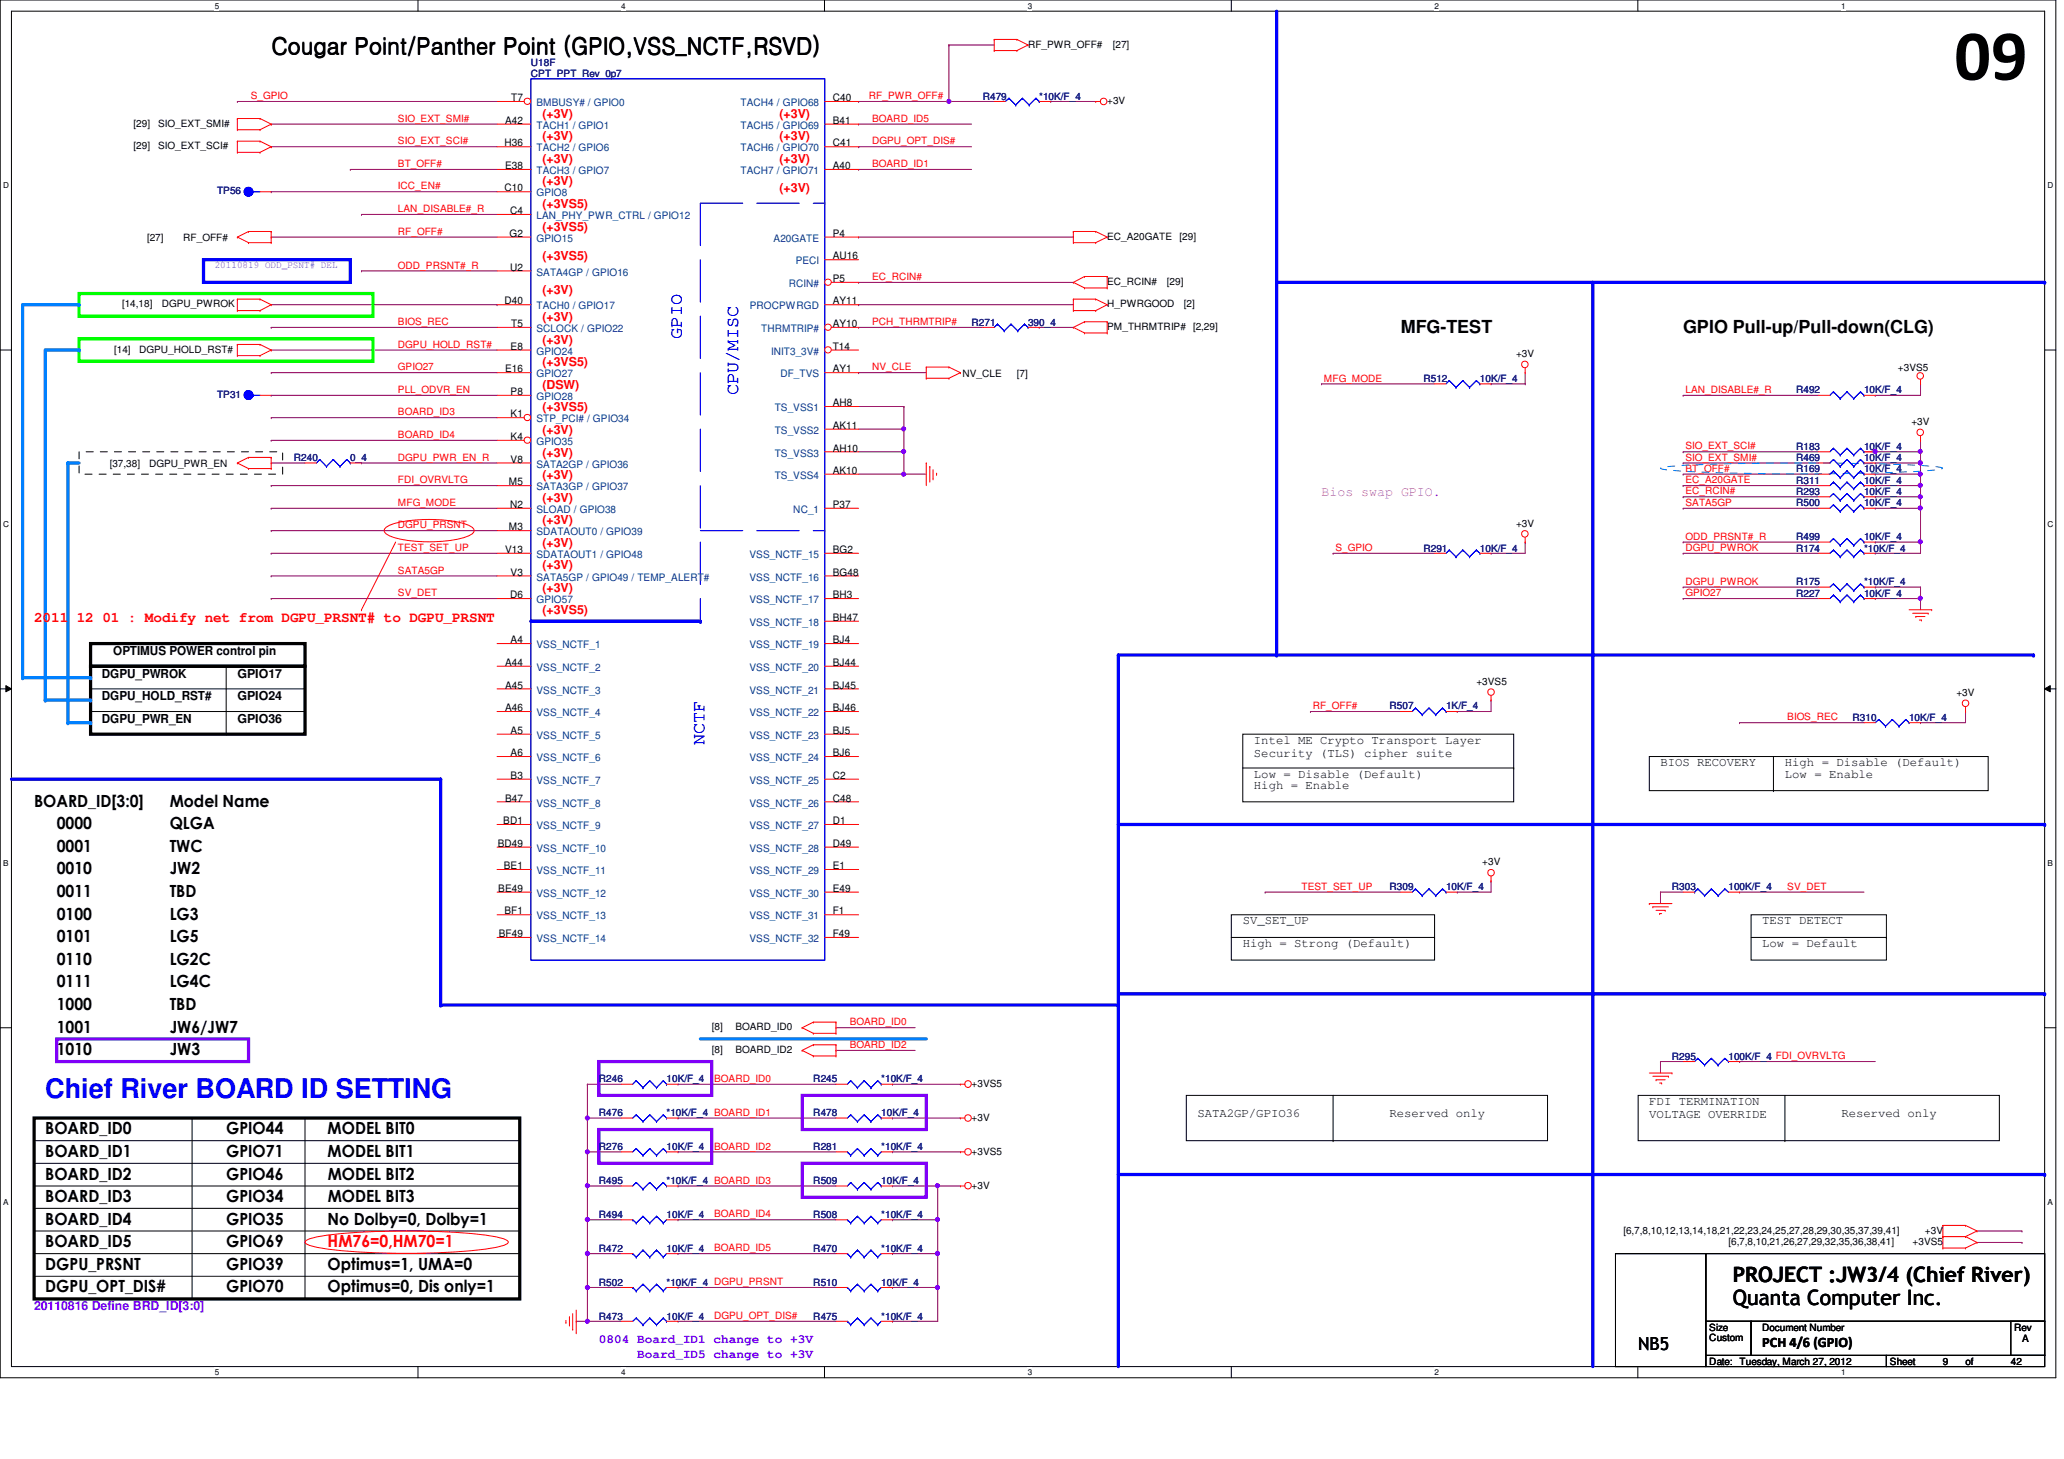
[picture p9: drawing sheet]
<svg xmlns="http://www.w3.org/2000/svg" width="297mm" height="210mm" viewBox="0 0 297 210" stroke-linecap="round" stroke-linejoin="round" font-family="sans-serif">
<defs><g id="words">
<text font-size="10.4" x="281.3" y="11.5">09</text>
<text font-size="3.9" fill="#00f" x="6.5" y="158.1">Chief River BOARD ID SETTING</text>
<text font-size="3.4" x="39.1" y="7.8">Cougar Point/Panther Point (GPIO,VSS_NCTF,RSVD)</text>
<g font-size="3">
<text x="249.4" y="184.6">PROJECT :JW3/4 (Chief River)</text>
<text x="249.4" y="187.8">Quanta Computer Inc.</text>
</g>
<g font-size="2.6">
<text x="201.6" y="47.9">MFG-TEST</text>
<text x="242.2" y="47.9">GPIO Pull-up/Pull-down(CLG)</text>
<text x="235.8" y="194.3">NB5</text>
</g>
<g font-size="2.6" fill="#00f">
<text x="98.1" y="48.8" transform="rotate(-90 98.1 48.8)">GPIO</text>
<text x="106.3" y="56.9" transform="rotate(-90 106.3 56.9)">CPU/MISC</text>
<text x="101.4" y="107.3" transform="rotate(-90 101.4 107.3)">NCTF</text>
</g>
<g font-size="2.4">
<text x="4.9" y="116.1">BOARD_ID[3:0]</text>
<text x="8.2" y="119.3">0000</text>
<text x="24.4" y="116.1">Model Name</text>
<text x="24.4" y="119.3">QLGA</text>
<text x="8.2" y="122.6">0001</text>
<text x="8.2" y="125.9">0010</text>
<text x="24.4" y="122.6">TWC</text>
<text x="24.4" y="125.9">JW2</text>
<text x="8.2" y="129.1">0011</text>
<text x="24.4" y="129.1">TBD</text>
<text x="8.2" y="132.4">0100</text>
<text x="8.2" y="135.6">0101</text>
<text x="24.4" y="135.6">LG5</text>
<text x="24.4" y="132.4">LG3</text>
<text x="8.2" y="138.9">0110</text>
<text x="8.2" y="142.1">0111</text>
<text x="24.4" y="142.1">LG4C</text>
<text x="24.4" y="138.9">LG2C</text>
<text x="8.2" y="148.6">1001</text>
<text x="8.2" y="145.4">1000</text>
<text x="24.4" y="148.6">JW6/JW7</text>
<text x="24.4" y="145.4">TBD</text>
<text x="8.2" y="151.8">1010</text>
<text x="24.4" y="151.8">JW3</text>
<text x="6.5" y="166.5">BOARD_ID1</text>
<text x="6.5" y="163.2">BOARD_ID0</text>
<text x="32.6" y="166.5">GPIO71</text>
<text x="32.6" y="163.2">GPIO44</text>
<text x="47.2" y="166.5">MODEL BIT1</text>
<text x="47.2" y="163.2">MODEL BIT0</text>
<text x="6.5" y="169.8">BOARD_ID2</text>
<text x="6.5" y="173">BOARD_ID3</text>
<text x="32.6" y="173">GPIO34</text>
<text x="32.6" y="169.8">GPIO46</text>
<text x="47.2" y="173">MODEL BIT3</text>
<text x="47.2" y="169.8">MODEL BIT2</text>
<text x="6.5" y="176.2">BOARD_ID4</text>
<text x="6.5" y="179.5">BOARD_ID5</text>
<text x="32.6" y="179.5">GPIO69</text>
<text x="32.6" y="176.2">GPIO35</text>
<text x="47.2" y="176.2">No Dolby=0, Dolby=1</text>
<text x="6.5" y="182.8">DGPU_PRSNT</text>
<text x="32.6" y="182.8">GPIO39</text>
<text x="47.2" y="182.8">Optimus=1, UMA=0</text>
<text x="6.5" y="186">DGPU_OPT_DIS#</text>
<text x="32.6" y="186">GPIO70</text>
<text x="47.2" y="186">Optimus=0, Dis only=1</text>
</g>
<text font-size="2.4" fill="#f00" x="47.2" y="179.5">HM76=0,HM70=1</text>
<text font-size="2.1" fill="#f00" x="4.9" y="89.5">2011 12 01 : Modify net from DGPU_PRSNT# to DGPU_PRSNT</text>
<text font-size="2.1" x="253.6" y="193.8">PCH 4/6 (GPIO)</text>
<text font-size="1.9" fill="#f0f" x="190.2" y="71.4">Bios swap GPIO.</text>
<g font-size="1.8" fill="#f00">
<text x="78.1" y="16.9">(+3V)</text>
<text x="112.2" y="16.9">(+3V)</text>
<text x="78.1" y="20.2">(+3V)</text>
<text x="78.1" y="23.4">(+3V)</text>
<text x="112.2" y="20.2">(+3V)</text>
<text x="112.2" y="23.4">(+3V)</text>
<text x="78.1" y="26.7">(+3V)</text>
<text x="78.1" y="29.9">(+3VS5)</text>
<text x="112.2" y="27.6">(+3V)</text>
<text x="78.1" y="33.2">(+3VS5)</text>
<text x="78.1" y="37.4">(+3VS5)</text>
<text x="78.1" y="42.3">(+3V)</text>
<text x="78.1" y="46.2">(+3V)</text>
<text x="78.1" y="49.4">(+3V)</text>
<text x="78.1" y="52.7">(+3VS5)</text>
<text x="78.1" y="59.2">(+3VS5)</text>
<text x="78.1" y="55.9">(DSW)</text>
<text x="78.1" y="62.4">(+3V)</text>
<text x="78.1" y="65.7">(+3V)</text>
<text x="78.1" y="68.9">(+3V)</text>
<text x="78.1" y="72.2">(+3V)</text>
<text x="78.1" y="75.4">(+3V)</text>
<text x="78.1" y="78.7">(+3V)</text>
<text x="78.1" y="82">(+3V)</text>
<text x="78.1" y="85.2">(+3V)</text>
<text x="78.1" y="88.4">(+3VS5)</text>
</g>
<g font-size="1.8">
<text x="16.3" y="94.3">OPTIMUS POWER control pin</text>
<text x="14.6" y="97.5">DGPU_PWROK</text>
<text x="14.6" y="100.8">DGPU_HOLD_RST#</text>
<text x="34.2" y="97.5">GPIO17</text>
<text x="34.2" y="100.8">GPIO24</text>
<text x="14.6" y="104.1">DGPU_PWR_EN</text>
<text x="34.2" y="104.1">GPIO36</text>
<text x="180.5" y="107.1">Intel ME Crypto Transport Layer</text>
<text x="180.5" y="111.9">Low = Disable (Default)</text>
<text x="180.5" y="113.5">High = Enable</text>
<text x="180.5" y="109">Security (TLS) cipher suite</text>
<text x="239" y="110.3">BIOS RECOVERY</text>
<text x="256.9" y="110.3">High = Disable (Default)</text>
<text x="256.9" y="111.9">Low = Enable</text>
<text x="178.9" y="133.1">SV_SET_UP</text>
<text x="178.9" y="136.3">High = Strong (Default)</text>
<text x="253.6" y="133.1">TEST DETECT</text>
<text x="253.6" y="136.3">Low = Default</text>
<text x="172.3" y="160.7">SATA2GP/GPIO36</text>
<text x="200" y="160.7">Reserved only</text>
<text x="237.4" y="159">FDI TERMINATION</text>
<text x="237.4" y="161">VOLTAGE OVERRIDE</text>
<text x="265" y="160.7">Reserved only</text>
</g>
<g font-size="1.8" fill="#8000ff">
<text x="4.9" y="188.6">20110816 Define BRD_ID[3:0]</text>
<text x="86.2" y="193.3">0804 Board_ID1 change to +3V</text>
<text x="91.7" y="195.4">Board_ID5 change to +3V</text>
</g>
<g font-size="1.5">
<text x="72.7" y="17.8">A42</text>
<text x="73.6" y="14.6">T7</text>
<text x="119.8" y="14.6">C40</text>
<text x="119.8" y="17.8">B41</text>
<text x="72.6" y="21.1">H36</text>
<text x="119.8" y="21.1">C41</text>
<text x="72.6" y="27.6">C10</text>
<text x="72.7" y="24.3">E38</text>
<text x="119.8" y="24.3">A40</text>
<text x="73.3" y="34.1">G2</text>
<text x="73.4" y="30.8">C4</text>
<text x="119.8" y="34.1">P4</text>
<text x="73.4" y="38.9">U2</text>
<text x="119.8" y="40.6">P5</text>
<text x="119.8" y="37.3">AU16</text>
<text x="72.6" y="43.8">D40</text>
<text x="73.6" y="47.1">T5</text>
<text x="119.8" y="43.8">AY11</text>
<text x="119.8" y="47.1">AY10</text>
<text x="72.7" y="53.6">E16</text>
<text x="73.5" y="50.3">E8</text>
<text x="119.8" y="50.3">T14</text>
<text x="119.8" y="53.6">AY1</text>
<text x="73.5" y="56.9">P8</text>
<text x="119.8" y="58.5">AH8</text>
<text x="73.5" y="60.1">K1</text>
<text x="73.5" y="63.3">K4</text>
<text x="119.8" y="65">AH10</text>
<text x="119.8" y="61.7">AK11</text>
<text x="73.2" y="69.8">M5</text>
<text x="73.5" y="66.6">V8</text>
<text x="119.8" y="68.2">AK10</text>
<text x="73.2" y="76.3">M3</text>
<text x="73.4" y="73.1">N2</text>
<text x="119.8" y="73.1">P37</text>
<text x="72.7" y="79.6">V13</text>
<text x="73.5" y="82.8">V3</text>
<text x="119.8" y="79.6">BG2</text>
<text x="119.8" y="82.8">BG48</text>
<text x="73.4" y="86.1">D6</text>
<text x="119.8" y="86.1">BH3</text>
<text x="119.8" y="89.4">BH47</text>
<text x="72.7" y="95.8">A44</text>
<text x="73.5" y="92.6">A4</text>
<text x="119.8" y="92.6">BJ4</text>
<text x="119.8" y="95.8">BJ44</text>
<text x="72.7" y="99.1">A45</text>
<text x="119.8" y="99.1">BJ45</text>
<text x="72.7" y="102.4">A46</text>
<text x="73.5" y="105.6">A5</text>
<text x="119.8" y="102.4">BJ46</text>
<text x="119.8" y="105.6">BJ5</text>
<text x="73.5" y="108.8">A6</text>
<text x="73.5" y="112.1">B3</text>
<text x="119.8" y="108.8">BJ6</text>
<text x="119.8" y="112.1">C2</text>
<text x="72.4" y="118.6">BD1</text>
<text x="72.7" y="115.4">B47</text>
<text x="119.8" y="115.4">C48</text>
<text x="119.8" y="118.6">D1</text>
<text x="71.6" y="121.9">BD49</text>
<text x="72.5" y="125.1">BE1</text>
<text x="119.8" y="121.9">D49</text>
<text x="119.8" y="125.1">E1</text>
<text x="71.7" y="128.4">BE49</text>
<text x="72.6" y="131.6">BF1</text>
<text x="119.8" y="128.4">E49</text>
<text x="119.8" y="131.6">F1</text>
<text x="71.8" y="134.9">BF49</text>
<text x="119.8" y="134.9">F49</text>
</g>
<g font-size="1.5" fill="#004080">
<text x="77.2" y="15.3">BMBUSY# / GPIO0</text>
<text x="106.6" y="15.3">TACH4 / GPIO68</text>
<text x="77.2" y="21.8">TACH2 / GPIO6</text>
<text x="77.2" y="18.5">TACH1 / GPIO1</text>
<text x="106.6" y="21.8">TACH6 / GPIO70</text>
<text x="106.6" y="18.5">TACH5 / GPIO69</text>
<text x="77.2" y="25.1">TACH3 / GPIO7</text>
<text x="77.2" y="28.3">GPIO8</text>
<text x="106.6" y="25.1">TACH7 / GPIO71</text>
<text x="77.2" y="31.5">LAN_PHY_PWR_CTRL / GPIO12</text>
<text x="77.2" y="34.8">GPIO15</text>
<text x="111.3" y="34.8">A20GATE</text>
<text x="77.2" y="39.7">SATA4GP / GPIO16</text>
<text x="113.5" y="41.3">RCIN#</text>
<text x="114.5" y="38.1">PECI</text>
<text x="77.2" y="44.5">TACH0 / GPIO17</text>
<text x="77.2" y="47.8">SCLOCK / GPIO22</text>
<text x="107.9" y="44.5">PROCPWRGD</text>
<text x="109.6" y="47.8">THRMTRIP#</text>
<text x="77.2" y="51.1">GPIO24</text>
<text x="111" y="51.1">INIT3_3V#</text>
<text x="77.2" y="54.3">GPIO27</text>
<text x="77.2" y="57.6">GPIO28</text>
<text x="111.5" y="59.2">TS_VSS1</text>
<text x="112.3" y="54.3">DF_TVS</text>
<text x="77.2" y="60.8">STP_PCI# / GPIO34</text>
<text x="77.2" y="64.1">GPIO35</text>
<text x="111.5" y="65.7">TS_VSS3</text>
<text x="111.5" y="62.4">TS_VSS2</text>
<text x="77.2" y="70.6">SATA3GP / GPIO37</text>
<text x="77.2" y="67.3">SATA2GP / GPIO36</text>
<text x="111.5" y="68.9">TS_VSS4</text>
<text x="77.2" y="73.8">SLOAD / GPIO38</text>
<text x="77.2" y="77">SDATAOUT0 / GPIO39</text>
<text x="114.2" y="73.8">NC_1</text>
<text x="77.2" y="83.6">SATA5GP / GPIO49 / TEMP_ALERT#</text>
<text x="77.2" y="80.3">SDATAOUT1 / GPIO48</text>
<text x="107.9" y="80.3">VSS_NCTF_15</text>
<text x="107.9" y="83.6">VSS_NCTF_16</text>
<text x="77.2" y="86.8">GPIO57</text>
<text x="107.9" y="86.8">VSS_NCTF_17</text>
<text x="77.2" y="93.3">VSS_NCTF_1</text>
<text x="107.9" y="90.1">VSS_NCTF_18</text>
<text x="107.9" y="93.3">VSS_NCTF_19</text>
<text x="77.2" y="96.6">VSS_NCTF_2</text>
<text x="77.2" y="99.8">VSS_NCTF_3</text>
<text x="107.9" y="96.6">VSS_NCTF_20</text>
<text x="107.9" y="99.8">VSS_NCTF_21</text>
<text x="77.2" y="103.1">VSS_NCTF_4</text>
<text x="77.2" y="106.3">VSS_NCTF_5</text>
<text x="107.9" y="103.1">VSS_NCTF_22</text>
<text x="107.9" y="106.3">VSS_NCTF_23</text>
<text x="77.2" y="109.6">VSS_NCTF_6</text>
<text x="77.2" y="112.8">VSS_NCTF_7</text>
<text x="107.9" y="109.6">VSS_NCTF_24</text>
<text x="107.9" y="112.8">VSS_NCTF_25</text>
<text x="77.2" y="116.1">VSS_NCTF_8</text>
<text x="77.2" y="119.3">VSS_NCTF_9</text>
<text x="107.9" y="116.1">VSS_NCTF_26</text>
<text x="107.9" y="119.3">VSS_NCTF_27</text>
<text x="77.2" y="122.6">VSS_NCTF_10</text>
<text x="77.2" y="125.8">VSS_NCTF_11</text>
<text x="107.9" y="122.6">VSS_NCTF_28</text>
<text x="107.9" y="125.8">VSS_NCTF_29</text>
<text x="77.2" y="129.1">VSS_NCTF_12</text>
<text x="107.9" y="129.1">VSS_NCTF_30</text>
<text x="77.2" y="132.3">VSS_NCTF_13</text>
<text x="77.2" y="135.6">VSS_NCTF_14</text>
<text x="107.9" y="135.6">VSS_NCTF_32</text>
<text x="107.9" y="132.3">VSS_NCTF_31</text>
</g>
<g font-size="1.4" fill="#000080">
<text x="76.4" y="9.5">U18F</text>
<text x="76.4" y="11.1">CPT_PPT_Rev_0p7</text>
<text x="141.4" y="14.4">R479</text>
<text x="149.6" y="14.4">*10K/F_4</text>
<text x="31.2" y="28">TP56</text>
<text x="139.8" y="46.9">R271</text>
<text x="148" y="46.9">390_4</text>
<text x="31.2" y="57.3">TP31</text>
<text x="204.8" y="55">R512</text>
<text x="213" y="55">10K/F_4</text>
<text x="258.5" y="56.6">R492</text>
<text x="268.3" y="56.6">10K/F_4</text>
<text x="258.5" y="64.7">R183</text>
<text x="268.3" y="64.7">10K/F_4</text>
<text x="42.3" y="66.4">R240</text>
<text x="50.4" y="66.4">0_4</text>
<text x="258.5" y="68">R169</text>
<text x="258.5" y="66.4">R469</text>
<text x="258.5" y="69.6">R311</text>
<text x="258.5" y="71.2">R293</text>
<text x="268.3" y="68">10K/F_4</text>
<text x="268.3" y="66.4">10K/F_4</text>
<text x="268.3" y="69.6">10K/F_4</text>
<text x="268.3" y="71.2">10K/F_4</text>
<text x="258.5" y="77.7">R499</text>
<text x="258.5" y="72.9">R500</text>
<text x="268.3" y="77.7">10K/F_4</text>
<text x="268.3" y="72.9">10K/F_4</text>
<text x="204.8" y="79.4">R291</text>
<text x="213" y="79.4">10K/F_4</text>
<text x="258.5" y="79.4">R174</text>
<text x="268.3" y="79.4">*10K/F_4</text>
<text x="258.5" y="85.9">R227</text>
<text x="258.5" y="84.2">R175</text>
<text x="268.3" y="85.9">10K/F_4</text>
<text x="268.3" y="84.2">*10K/F_4</text>
<text x="200" y="102.1">R507</text>
<text x="208.1" y="102.1">1K/F_4</text>
<text x="266.6" y="103.8">R310</text>
<text x="274.7" y="103.8">10K/F_4</text>
<text x="200" y="128.1">R309</text>
<text x="208.1" y="128.1">10K/F_4</text>
<text x="240.6" y="128.1">R303</text>
<text x="248.7" y="128.1">100K/F_4</text>
<text x="86.2" y="155.8">R246</text>
<text x="95.9" y="155.8">10K/F_4</text>
<text x="117" y="155.8">R245</text>
<text x="126.8" y="155.8">*10K/F_4</text>
<text x="240.6" y="152.5">R295</text>
<text x="248.7" y="152.5">100K/F_4 FDI_OVRVLTG</text>
<text x="86.2" y="160.7">R476</text>
<text x="95.9" y="160.7">*10K/F_4 BOARD_ID1</text>
<text x="117" y="160.7">R478</text>
<text x="126.8" y="160.7">10K/F_4</text>
<text x="86.2" y="165.5">R276</text>
<text x="95.9" y="165.5">10K/F_4</text>
<text x="117" y="165.5">R281</text>
<text x="126.8" y="165.5">*10K/F_4</text>
<text x="86.2" y="170.4">R495</text>
<text x="95.9" y="170.4">*10K/F_4 BOARD_ID3</text>
<text x="117" y="170.4">R509</text>
<text x="126.8" y="170.4">10K/F_4</text>
<text x="86.2" y="175.3">R494</text>
<text x="95.9" y="175.3">10K/F_4</text>
<text x="117" y="175.3">R508</text>
<text x="126.8" y="175.3">*10K/F_4</text>
<text x="86.2" y="180.2">R472</text>
<text x="86.2" y="185">R502</text>
<text x="95.9" y="180.2">10K/F_4</text>
<text x="95.9" y="185">*10K/F_4 DGPU_PRSNT</text>
<text x="117" y="185">R510</text>
<text x="117" y="180.2">R470</text>
<text x="126.8" y="185">10K/F_4</text>
<text x="126.8" y="180.2">*10K/F_4</text>
<text x="86.2" y="189.9">R473</text>
<text x="95.9" y="189.9">10K/F_4</text>
<text x="117" y="189.9">R475</text>
<text x="126.8" y="189.9">*10K/F_4</text>
</g>
<g font-size="1.4">
<text x="148" y="6.9">RF_PWR_OFF#</text>
<text x="160.1" y="6.9">[27]</text>
<text x="159.3" y="15">+3V</text>
<text x="19.2" y="18.2">[29]</text>
<text x="19.2" y="21.5">[29]</text>
<text x="22.8" y="18.2">SIO_EXT_SMI#</text>
<text x="22.8" y="21.5">SIO_EXT_SCI#</text>
<text x="21.2" y="34.7">[27]</text>
<text x="26.4" y="34.7">RF_OFF#</text>
<text x="159.3" y="34.5">EC_A20GATE</text>
<text x="169.8" y="34.5">[29]</text>
<text x="159.3" y="41">EC_RCIN#</text>
<text x="167.9" y="41">[29]</text>
<text x="17.6" y="44.2">[14,18]</text>
<text x="23.3" y="44.2">DGPU_PWROK</text>
<text x="159.3" y="44.2">H_PWRGOOD</text>
<text x="159.3" y="47.5">PM_THRMTRIP#</text>
<text x="170.4" y="44.2">[2]</text>
<text x="171.7" y="47.5">[2,29]</text>
<text x="16.4" y="50.8">[14]</text>
<text x="20" y="50.8">DGPU_HOLD_RST#</text>
<text x="218.2" y="51.4">+3V</text>
<text x="273.1" y="53.3">+3VS5</text>
<text x="138.5" y="54.2">NV_CLE</text>
<text x="146.3" y="54.2">[7]</text>
<text x="275.1" y="61.2">+3V</text>
<text x="15.8" y="67.2">[37,38]</text>
<text x="21.5" y="67.2">DGPU_PWR_EN</text>
<text x="218.2" y="75.8">+3V</text>
<text x="212.5" y="98.6">+3VS5</text>
<text x="281.6" y="100.2">+3V</text>
<text x="213.3" y="124.5">+3V</text>
<text x="102.4" y="148.3">[8]</text>
<text x="105.8" y="148.3">BOARD_ID0</text>
<text x="102.4" y="151.6">[8]</text>
<text x="105.8" y="151.6">BOARD_ID2</text>
<text x="139.8" y="156.4">+3VS5</text>
<text x="139.8" y="161.3">+3V</text>
<text x="139.8" y="166.2">+3VS5</text>
<text x="139.8" y="171.1">+3V</text>
<text x="233.6" y="177.5">[6,7,8,10,12,13,14,18,21,22,23,24,25,27,28,29,30,35,37,39,41]</text>
<text x="248.7" y="179.2">[6,7,8,10,21,26,27,29,32,35,36,38,41]</text>
<text x="275.2" y="179.2">+3VS5</text>
<text x="277" y="177.5">+3V</text>
<text x="246" y="191.5">Size</text>
<text x="253.6" y="191.5">Document Number</text>
<text x="289.9" y="191.5">Rev</text>
<text x="246" y="196.4">Date: Tuesday, March 27, 2012</text>
<text x="246" y="193">Custom</text>
<text x="272" y="196.4">Sheet</text>
<text x="279.6" y="196.4">9</text>
<text x="282.9" y="196.4">of</text>
<text x="289.4" y="196.4">42</text>
<text x="291" y="193.2">A</text>
</g>
<g font-size="1.4" fill="#f00">
<text x="36.1" y="14.3">S_GPIO</text>
<text x="57.3" y="17.5">SIO_EXT_SMI#</text>
<text x="125" y="14.3">RF_PWR_OFF#</text>
<text x="125.5" y="17.5">BOARD_ID5</text>
<text x="57.3" y="20.8">SIO_EXT_SCI#</text>
<text x="125.5" y="20.8">DGPU_OPT_DIS#</text>
<text x="57.3" y="24">BT_OFF#</text>
<text x="57.3" y="27.3">ICC_EN#</text>
<text x="125.5" y="24">BOARD_ID1</text>
<text x="57.3" y="30.5">LAN_DISABLE#_R</text>
<text x="57.3" y="33.8">RF_OFF#</text>
<text x="57.3" y="38.7">ODD_PRSNT#_R</text>
<text x="125.5" y="40.3">EC_RCIN#</text>
<text x="57.3" y="46.8">BIOS_REC</text>
<text x="125.5" y="46.8">PCH_THRMTRIP#</text>
<text x="57.3" y="53.3">GPIO27</text>
<text x="57.3" y="50">DGPU_HOLD_RST#</text>
<text x="125.5" y="53.3">NV_CLE</text>
<text x="57.3" y="56.6">PLL_ODVR_EN</text>
<text x="57.3" y="59.8">BOARD_ID3</text>
<text x="190.5" y="54.9">MFG_MODE</text>
<text x="242.6" y="56.6">LAN_DISABLE#_R</text>
<text x="57.3" y="63">BOARD_ID4</text>
<text x="242.6" y="64.7">SIO_EXT_SCI#</text>
<text x="57.3" y="69.6">FDI_OVRVLTG</text>
<text x="57.3" y="66.3">DGPU_PWR_EN_R</text>
<text x="242.6" y="71.2">EC_RCIN#</text>
<text x="242.6" y="66.3">SIO_EXT_SMI#</text>
<text x="242.6" y="67.9">BT_OFF#</text>
<text x="242.6" y="69.6">EC_A20GATE</text>
<text x="57.3" y="72.8">MFG_MODE</text>
<text x="57.3" y="76">DGPU_PRSNT</text>
<text x="242.6" y="72.8">SATA5GP</text>
<text x="242.6" y="77.7">ODD_PRSNT#_R</text>
<text x="57.3" y="79.3">TEST_SET_UP</text>
<text x="57.3" y="82.5">SATA5GP</text>
<text x="192.2" y="79.3">S_GPIO</text>
<text x="242.6" y="79.3">DGPU_PWROK</text>
<text x="57.3" y="85.8">SV_DET</text>
<text x="242.6" y="84.2">DGPU_PWROK</text>
<text x="242.6" y="85.8">GPIO27</text>
<text x="188.9" y="102.1">RF_OFF#</text>
<text x="257.2" y="103.7">BIOS_REC</text>
<text x="187.3" y="128.1">TEST_SET_UP</text>
<text x="257.2" y="128.1">SV_DET</text>
<text x="122.3" y="147.6">BOARD_ID0</text>
<text x="102.8" y="155.7">BOARD_ID0</text>
<text x="122.3" y="150.8">BOARD_ID2</text>
<text x="102.8" y="165.4">BOARD_ID2</text>
<text x="102.8" y="175.2">BOARD_ID4</text>
<text x="102.8" y="180.1">BOARD_ID5</text>
<text x="102.8" y="189.8">DGPU_OPT_DIS#</text>
</g>
<text font-size="1.4" fill="#8000ff" x="30.9" y="38.6">20110819 ODD_PSNT# DEL</text>
<g font-size="1.2">
<text x="30.9" y="1.2">5</text>
<text x="89.4" y="1.2">4</text>
<text x="147.9" y="1.2">3</text>
<text x="206.5" y="1.2">2</text>
<text x="265" y="1.2">1</text>
<text x=".5" y="27.1">D</text>
<text x="294.7" y="27.1">D</text>
<text x=".5" y="75.8">C</text>
<text x="294.7" y="75.8">C</text>
<text x=".5" y="124.6">B</text>
<text x="294.7" y="124.6">B</text>
<text x=".5" y="173.4">A</text>
<text x="294.7" y="173.4">A</text>
<text x="30.9" y="197.9">5</text>
<text x="89.4" y="197.9">4</text>
<text x="147.9" y="197.9">3</text>
<text x="206.5" y="197.9">2</text>
<text x="265" y="197.9">1</text>
</g>
</g></defs>
<path d="M0 0h295.9v198.3h-295.9zM1.6 1.6h292.7v195.1h-292.7z" fill="none" stroke="#000" stroke-width=".14"/>
<g fill="#fff">
<path d="M30.9 .2h.6v1.3h-.6z"/>
<path d="M30.9 196.8h.6v1.4h-.6z"/>
</g>
<path d="M60.2 0v1.6M60.2 196.7v1.6" fill="none" stroke="#000" stroke-width=".14"/>
<g fill="#fff">
<path d="M89.4 .2h.6v1.3h-.6z"/>
<path d="M89.4 196.8h.6v1.4h-.6z"/>
</g>
<path d="M118.7 0v1.6M118.7 196.7v1.6" fill="none" stroke="#000" stroke-width=".14"/>
<g fill="#fff">
<path d="M147.9 .2h.6v1.3h-.6z"/>
<path d="M147.9 196.8h.6v1.4h-.6z"/>
</g>
<path d="M177.2 0v1.6M177.2 196.7v1.6" fill="none" stroke="#000" stroke-width=".14"/>
<g fill="#fff">
<path d="M206.5 .2h.5v1.3h-.5z"/>
<path d="M206.5 196.8h.5v1.4h-.5z"/>
</g>
<path d="M235.7 0v1.6M235.7 196.7v1.6" fill="none" stroke="#000" stroke-width=".14"/>
<g fill="#fff">
<path d="M265 .2h.6v1.3h-.6z"/>
<path d="M265 196.8h.6v1.4h-.6z"/>
<path d="M.5 26h.8v1.3h-.8z"/>
<path d="M294.7 26h.8v1.3h-.8z"/>
<path d="M.5 74.8h.8v1.3h-.8z"/>
<path d="M294.7 74.8h.8v1.3h-.8z"/>
</g>
<path d="M0 50.4h1.6M294.3 50.4h1.6" fill="none" stroke="#000" stroke-width=".14"/>
<g fill="#fff">
<path d="M.5 123.5h.7v1.3h-.7z"/>
<path d="M294.7 123.5h.7v1.3h-.7z"/>
</g>
<path d="M0 99.1h1.6M.8 98.7l.8 .4-.8 .5zM294.3 99.1l.8-.4v.9zM294.3 99.1h1.6" fill="none" stroke="#000" stroke-width=".14"/>
<path d="M.8 98.7l.8 .4-.8 .5zM294.3 99.1l.8-.4v.9z" fill="#000"/>
<g fill="#fff">
<path d="M.5 172.3h.7v1.3h-.7z"/>
<path d="M294.7 172.3h.7v1.3h-.7z"/>
</g>
<path d="M0 147.9h1.6M294.3 147.9h1.6" fill="none" stroke="#000" stroke-width=".14"/>
<g fill="none" stroke="#800040" stroke-width=".14">
<path d="M39 17.9h.1M39 17.9h32.5M39 21.1h.1M39 34.1h.1M39 27.6h.1M39 21.1h32.5M39 34.1h32.5M39 27.6h32.5M50.4 24.4h.1M50.4 24.4h21.1M52 30.9h.1M52 30.9h19.5"/>
<path d="M123.6 34.1h.1M123.6 24.4h.1M123.6 24.4h16.2M123.6 34.1h30.9M39 47.1h.1M39 56.9h.1M39 53.6h.1M39 47.1h32.5M39 56.9h32.5M39 53.6h32.5M123.6 40.6h.1M123.6 43.9h.1"/>
<path d="M123.6 47.1h.1M123.6 47.1h17.8M123.6 40.6h30.9M123.6 43.9h30.9M149.6 47.1h.1M149.6 47.1h4.9M190.2 55.2h.1M190.2 55.2h16.3M214.6 55.2h.1M214.6 55.2h4.9M219.5 55.2h.1M219.5 53.6v1.6"/>
<path d="M39 60.1h.1M39 69.9h.1M39 73.2h.1M39 76.4h.1M39 79.6h.1M39 63.4h.1M39 66.6h.1M39 60.1h32.5M39 69.9h32.5M39 73.2h32.5M39 76.4h32.5M39 79.6h32.5"/>
<path d="M39 63.4h32.5M39 66.6h4.9M52 66.6h.1M52 66.6h19.5M191.9 79.6h.1M191.9 79.6h14.6M214.6 79.6h.1M219.5 78h.1M219.5 78v1.6h-4.9M276.4 71.5h.1M276.4 73.2h.1M276.4 71.5v6.5"/>
<path d="M39 82.9h.1M39 86.1h.1M39 82.9h32.5M39 86.1h32.5M188.6 102.4h.1M188.6 102.4h13M209.7 102.4h.1M214.6 100.8h.1M214.6 100.8v1.6h-4.9M250.4 104h.1M250.4 104h17.9M276.4 104h.1"/>
<path d="M282.9 102.4h.1M282.9 102.4v1.6h-6.5M182.1 128.4h.1M182.1 128.4h19.5M209.7 128.4h.1M214.6 126.8h.1M214.6 126.8v1.6h-4.9M239 128.4h.1M239 128.4v1.6M239 128.4h3.2M250.4 128.4h.1M250.4 128.4h17.9"/>
<path d="M239 152.8h.1M239 152.8h3.2M239 152.8v1.6M250.4 152.8h.1M250.4 152.8h19.5"/>
</g>
<circle cx="276.3" cy="78" r=".3" fill="#f0f"/>
<circle cx="276.3" cy="78" r=".3" fill="none" stroke="#f0f" stroke-width=".14"/>
<circle cx="276.3" cy="73.1" r=".3" fill="#f0f"/>
<circle cx="276.3" cy="73.1" r=".3" fill="none" stroke="#f0f" stroke-width=".14"/>
<g fill="none" stroke="#800040" stroke-width=".14">
<path d="M242.2 56.9h.1M242.2 56.9h19.5M269.9 56.9h.1M276.4 55.2h.1M276.4 55.2v1.7h-6.5M242.2 71.5h.1M242.2 71.5h19.5M269.9 79.6h.1M269.9 66.6h.1M276.4 78h.1M276.4 63.4h.1M276.4 65h.1"/>
<path d="M276.4 78v1.6h-6.5M276.4 63.4v3.2h-6.5M242.2 84.5h.1M242.2 84.5h19.5M269.9 86.1h.1M269.9 84.5h.1M269.9 86.1h6.5M269.9 84.5h6.5M276.4 86.1h.1M276.4 86.1v1.7"/>
</g>
<circle cx="276.3" cy="86.1" r=".3" fill="#f0f"/>
<circle cx="276.3" cy="86.1" r=".3" fill="none" stroke="#f0f" stroke-width=".14"/>
<path d="M269.9 73.2h.1M269.9 68.2h.1M269.9 73.2h6.5M269.9 68.2h6.5M276.4 69.9h.1M276.4 69.9v1.6" fill="none" stroke="#800040" stroke-width=".14"/>
<circle cx="276.3" cy="69.8" r=".3" fill="#f0f"/>
<circle cx="276.3" cy="69.8" r=".3" fill="none" stroke="#f0f" stroke-width=".14"/>
<path d="M269.9 71.5h.1M269.9 71.5h6.5" fill="none" stroke="#800040" stroke-width=".14"/>
<circle cx="276.3" cy="71.5" r=".3" fill="#f0f"/>
<circle cx="276.3" cy="71.5" r=".3" fill="none" stroke="#f0f" stroke-width=".14"/>
<g fill="none" stroke="#800040" stroke-width=".14">
<path d="M242.2 73.2h.1M242.2 66.6h.1M242.2 68.2h.1M242.2 69.9h.1M242.2 65h.1M242.2 79.6h.1M242.2 73.2h19.5M242.2 69.9h19.5M242.2 66.6h19.5M242.2 68.2h19.5M242.2 65h19.5M242.2 79.6h19.5"/>
<path d="M268.3 65h.1M268.3 65h8.1M269.9 69.9h.1M269.9 78h.1M269.9 65h.1M269.9 69.9h6.5M269.9 78h6.5M276.4 84.5h.1M276.4 84.5v1.6"/>
</g>
<circle cx="276.3" cy="65" r=".3" fill="#f0f"/>
<circle cx="276.3" cy="65" r=".3" fill="none" stroke="#f0f" stroke-width=".14"/>
<circle cx="269.9" cy="65" r=".31" fill="#f0f"/>
<circle cx="269.9" cy="65" r=".31" fill="none" stroke="#f0f" stroke-width=".14"/>
<path d="M242.2 78h.1M242.2 78h19.5M276.4 66.6h.1M276.4 66.6v1.6" fill="none" stroke="#800040" stroke-width=".14"/>
<circle cx="276.3" cy="66.6" r=".31" fill="#f0f"/>
<circle cx="276.3" cy="66.6" r=".31" fill="none" stroke="#f0f" stroke-width=".14"/>
<path d="M276.4 68.2h.1M276.4 68.2v1.7" fill="none" stroke="#800040" stroke-width=".14"/>
<circle cx="276.3" cy="68.2" r=".3" fill="#f0f"/>
<circle cx="276.3" cy="68.2" r=".3" fill="none" stroke="#f0f" stroke-width=".14"/>
<g fill="none" stroke="#800040" stroke-width=".14">
<path d="M34.2 14.6h.1M34.2 14.6h37.3M39 50.4h.1M39 50.4h32.5M123.6 58.5h6.5M130.1 58.5h.1M130.1 58.5v3.3M123.6 61.8h6.5M123.6 65h6.5M123.6 68.2h6.5M130.1 61.8h.1M130.1 65h.1"/>
<path d="M130.1 68.2h.1M242.2 86.1h.1M242.2 86.1h19.5M120.3 151.2h.1M120.3 147.9h.1M120.3 151.2h11.4M120.3 147.9h11.4"/>
</g>
<circle cx="130" cy="61.7" r=".3" fill="#f0f"/>
<circle cx="130" cy="61.7" r=".3" fill="none" stroke="#f0f" stroke-width=".14"/>
<path d="M130.1 68.2h.1M130.1 65v3.2" fill="none" stroke="#800040" stroke-width=".14"/>
<circle cx="130" cy="68.2" r=".3" fill="#f0f"/>
<circle cx="130" cy="68.2" r=".3" fill="none" stroke="#f0f" stroke-width=".14"/>
<path d="M130.1 65h.1M130.1 61.8v3.2" fill="none" stroke="#800040" stroke-width=".14"/>
<circle cx="130" cy="65" r=".3" fill="#f0f"/>
<circle cx="130" cy="65" r=".3" fill="none" stroke="#f0f" stroke-width=".14"/>
<g fill="none" stroke="#800040" stroke-width=".14">
<path d="M123.6 17.9h.1M123.6 17.9h16.2M136.6 14.6h.1M136.6 14.6h6.5M151.2 14.6h.1M151.2 14.6h6.5M52 39h.1M52 39h19.5M39 43.9h32.5M71.5 43.9h.1M123.6 53.6h.1M123.6 53.6h9.7"/>
<path d="M130.1 68.2h.1M130.1 68.2h3.2M84.5 175.6h.1M84.5 175.6h4.9M84.5 175.6v4.8M97.6 175.6h.1M97.6 175.6h22.7M284.5 178.8h6.5M284.5 177.2h6.5M291 178.8h.1M291 177.2h.1M84.5 180.4h.1"/>
<path d="M84.5 180.4h4.9M97.6 180.4h.1M97.6 180.4h22.7"/>
</g>
<circle cx="84.5" cy="175.5" r=".3" fill="#f0f"/>
<circle cx="84.5" cy="175.5" r=".3" fill="none" stroke="#f0f" stroke-width=".14"/>
<path d="M128.4 156h.1M128.4 156h9.8M84.5 170.7h.1M84.5 170.7h4.9M128.4 170.7h.1M128.4 160.9h.1M128.4 170.7h6.6M128.4 160.9h9.8M135 175.6h.1M135 175.6v4.8" fill="none" stroke="#800040" stroke-width=".14"/>
<circle cx="134.9" cy="175.5" r=".3" fill="#f0f"/>
<circle cx="134.9" cy="175.5" r=".3" fill="none" stroke="#f0f" stroke-width=".14"/>
<path d="M84.5 160.9h.1M84.5 160.9v4.9M135 170.7h.1M135 170.7h3.2" fill="none" stroke="#800040" stroke-width=".14"/>
<circle cx="84.5" cy="165.8" r=".3" fill="#f0f"/>
<circle cx="84.5" cy="165.8" r=".3" fill="none" stroke="#f0f" stroke-width=".14"/>
<path d="M84.5 170.7h.1M84.5 170.7v4.9" fill="none" stroke="#800040" stroke-width=".14"/>
<circle cx="84.5" cy="175.5" r=".3" fill="#f0f"/>
<circle cx="84.5" cy="175.5" r=".3" fill="none" stroke="#f0f" stroke-width=".14"/>
<circle cx="84.5" cy="170.6" r=".3" fill="#f0f"/>
<circle cx="84.5" cy="170.6" r=".3" fill="none" stroke="#f0f" stroke-width=".14"/>
<path d="M84.5 156h.1M84.5 156v4.9M97.6 156h.1M97.6 156h22.7M84.5 160.9h.1M84.5 165.8h.1M84.5 160.9h4.9M84.5 165.8h4.9M97.6 165.8h.1M97.6 165.8h22.7M128.4 165.8h.1M128.4 165.8h9.8" fill="none" stroke="#800040" stroke-width=".14"/>
<circle cx="84.5" cy="160.9" r=".3" fill="#f0f"/>
<circle cx="84.5" cy="160.9" r=".3" fill="none" stroke="#f0f" stroke-width=".14"/>
<path d="M84.5 156h.1M84.5 156h4.9M135 170.7h.1M135 170.7v4.9" fill="none" stroke="#800040" stroke-width=".14"/>
<circle cx="134.9" cy="170.6" r=".3" fill="#f0f"/>
<circle cx="134.9" cy="170.6" r=".3" fill="none" stroke="#f0f" stroke-width=".14"/>
<path d="M128.4 175.6h.1M128.4 175.6h6.6M135 185.3h.1M135 185.3v4.9" fill="none" stroke="#800040" stroke-width=".14"/>
<circle cx="134.9" cy="185.3" r=".3" fill="#f0f"/>
<circle cx="134.9" cy="185.3" r=".3" fill="none" stroke="#f0f" stroke-width=".14"/>
<path d="M97.6 170.7h.1M97.6 170.7h22.7M135 180.4h.1M135 180.4v4.9" fill="none" stroke="#800040" stroke-width=".14"/>
<circle cx="134.9" cy="180.4" r=".31" fill="#f0f"/>
<circle cx="134.9" cy="180.4" r=".31" fill="none" stroke="#f0f" stroke-width=".14"/>
<path d="M84.5 165.8h.1M84.5 165.8v4.9M84.5 190.2h.1M84.5 185.3h.1M84.5 190.2h4.9M84.5 185.3v4.9M97.6 190.2h.1M97.6 190.2h22.7M128.4 190.2h.1M128.4 190.2h6.6" fill="none" stroke="#800040" stroke-width=".14"/>
<circle cx="84.5" cy="190.2" r=".3" fill="#f0f"/>
<circle cx="84.5" cy="190.2" r=".3" fill="none" stroke="#f0f" stroke-width=".14"/>
<path d="M82.9 190.2h.1M82.9 190.2h1.6M84.5 185.3h.1M84.5 185.3h4.9" fill="none" stroke="#800040" stroke-width=".14"/>
<circle cx="84.5" cy="185.3" r=".3" fill="#f0f"/>
<circle cx="84.5" cy="185.3" r=".3" fill="none" stroke="#f0f" stroke-width=".14"/>
<path d="M84.5 180.4h.1M84.5 180.4v4.9M97.6 185.3h.1M97.6 185.3h22.7M128.4 185.3h.1M128.4 185.3h6.6" fill="none" stroke="#800040" stroke-width=".14"/>
<circle cx="84.5" cy="180.4" r=".31" fill="#f0f"/>
<circle cx="84.5" cy="180.4" r=".31" fill="none" stroke="#f0f" stroke-width=".14"/>
<path d="M136.6 6.5h.1M136.6 6.5h6.5M136.6 6.5v8.1M123.6 21.1h.1M123.6 21.1h16.2M97.6 160.9h.1M97.6 160.9h22.7M128.4 180.4h.1M128.4 180.4h6.6" fill="none" stroke="#800040" stroke-width=".14"/>
<circle cx="136.6" cy="14.6" r=".3" fill="#f0f"/>
<circle cx="136.6" cy="14.6" r=".3" fill="none" stroke="#f0f" stroke-width=".14"/>
<path d="M123.6 14.6h.1M123.6 14.6h13" fill="none" stroke="#800040" stroke-width=".14"/>
<g fill="none" stroke="#f00" stroke-width=".14">
<path d="M34.2 18.7h.1M34.2 17.1h.1M34.2 17.1h3.2M34.2 18.7h3.2M34.2 17.1v1.6M37.4 17.1h.1M37.4 18.7h.1M37.4 17.1l1.6 .8M39 17.9h.1M39 17.9l-1.6 .8M143.1 7.3h.1M143.1 5.7h.1"/>
<path d="M143.1 5.7h3.2M143.1 7.3h3.2M143.1 5.7v1.6M146.3 5.7h.1M146.3 7.3h.1M146.3 5.7l1.7 .8M148 6.5h.1M148 6.5l-1.7 .8M157.7 14.6h.1M157.7 14.6h.7M34.2 34.1h.1M34.2 21.9h.1"/>
<path d="M34.2 20.3h.1M34.2 20.3v1.6M34.2 34.1l1.6 .8M34.2 20.3h3.2M34.2 21.9h3.2M35.8 33.3h.1M35.8 34.9h.1M35.8 33.3l-1.6 .8M35.8 33.3h3.2M35.8 34.9h3.2M37.4 20.3h.1M37.4 21.9h.1"/>
<path d="M37.4 20.3l1.6 .8M39 33.3h.1M39 34.9h.1M39 21.1h.1M39 33.3v1.6M39 21.1l-1.6 .8M154.5 34.9h.1M154.5 33.3h.1M154.5 33.3v1.6M154.5 33.3h3.2M154.5 34.9h3.2M156.1 39.8h.1"/>
<path d="M156.1 39.8l-1.6 .8M156.1 39.8h3.2M157.7 33.3h.1M157.7 34.9h.1M157.7 33.3l1.6 .8M159.3 39.8h.1M159.3 34.1h.1M159.3 39.8v1.6M159.3 34.1l-1.6 .8M34.2 44.7h.1M34.2 43.1h.1M34.2 51.2h.1"/>
<path d="M34.2 49.6h.1M34.2 43.1v1.6M34.2 49.6v1.6M34.2 43.1h3.2M34.2 44.7h3.2M34.2 49.6h3.2M34.2 51.2h3.2M37.4 43.1h.1M37.4 44.7h.1M37.4 49.6h.1M37.4 51.2h.1M37.4 43.1l1.6 .8"/>
<path d="M37.4 49.6l1.6 .8M39 43.9h.1M39 50.4h.1M39 43.9l-1.6 .8M39 50.4l-1.6 .8M133.3 54.4h.1M133.3 52.8h.1M133.3 52.8h3.3M133.3 54.4h3.3M133.3 52.8v1.6M136.6 52.8h.1M136.6 54.4h.1"/>
<path d="M136.6 52.8l1.6 .8M138.2 53.6h.1M138.2 53.6l-1.6 .8M154.5 40.6h.1M154.5 44.7h.1M154.5 43.1h.1M154.5 47.1h.1M154.5 40.6l1.6 .8M154.5 43.1h3.2M154.5 44.7h3.2M154.5 43.1v1.6M154.5 47.1l1.6 .8"/>
<path d="M156.1 41.4h.1M156.1 46.3h.1M156.1 47.9h.1M156.1 41.4h3.2M156.1 46.3l-1.6 .8M156.1 46.3h3.2M156.1 47.9h3.2M157.7 43.1h.1M157.7 44.7h.1M157.7 43.1l1.6 .8M159.3 41.4h.1M159.3 43.9h.1"/>
<path d="M159.3 46.3h.1M159.3 47.9h.1M159.3 46.3v1.6M159.3 43.9l-1.6 .8M219.5 53.6h.1M219.5 53v.6M276.4 55.2h.1M276.4 54.6v.6M34.2 66.6h.1M34.2 66.6l1.6 .8M35.8 65.8h.1M35.8 67.4h.1"/>
<path d="M35.8 65.8l-1.6 .8M35.8 65.8h3.2M35.8 67.4h3.2M39 65.8h.1M39 67.4h.1M39 65.8v1.6M133.3 66.6h.1M133.3 66.6v3.3M133.8 67.1h.1M133.8 67.1v2.3M134.3 68.9h.1M134.3 67.6v1.3"/>
<path d="M134.8 68.1h.1M134.8 68.1v.3M219.5 78h.1M219.5 77.3v.7M276.4 63.4h.1M276.4 62.7v.7M274.7 87.8h3.3M275.2 88.3h2.3M275.7 88.7h.1M275.7 88.7h1.3M276.2 89.2h.3M276.5 89.2h.1"/>
<path d="M277.5 88.3h.1M278 87.8h.1M214.6 100.8h.1M214.6 100.1v.7M282.9 102.4h.1M282.9 101.7v.7M214.6 126.8h.1M214.6 126.1v.7M237.4 130h.1M237.4 130h3.2M237.9 130.5h.1M237.9 130.5h2.2"/>
<path d="M238.3 131h1.3M238.8 131.5h.1M238.8 131.5h.3M239.6 131h.1M115.4 151.2h.1M115.4 147.9h.1M115.4 151.2l1.6 .8M115.4 147.9l1.6 .8M117 150.4h.1M117 152h.1M117 147.1h.1M117 148.7h.1"/>
<path d="M117 150.4h3.3M117 150.4l-1.6 .8M117 152h3.3M117 147.1h3.3M117 147.1l-1.6 .8M117 148.7h3.3M120.3 152h.1M120.3 150.4h.1M120.3 148.7h.1M120.3 147.1h.1M120.3 147.1v1.6M120.3 150.4v1.6"/>
<path d="M138.2 156h.1M138.2 156h.6M237.4 154.4h3.2M237.9 154.9h2.2M238.3 155.4h.1M238.3 155.4h1.3M238.8 155.9h.3M239.1 155.9h.1M240.1 154.9h.1M240.6 154.4h.1M138.2 165.8h.1M138.2 170.7h.1"/>
<path d="M138.2 160.9h.1M138.2 165.8h.6M138.2 170.7h.6M138.2 160.9h.6M279.6 176.4h.1M279.6 178h.1M279.6 179.6h.1M279.6 178h3.3M279.6 176.4h3.3M279.6 176.4v3.2M279.6 179.6h3.3M282.9 178h.1"/>
<path d="M282.9 176.4h.1M282.9 179.6h.1M282.9 176.4l1.6 .8M282.9 178l1.6 .8M284.5 177.2h.1M284.5 178.8h.1M284.5 177.2l-1.6 .8M284.5 178.8l-1.6 .8M81.4 190.3h.1M81.4 190v.3M82 189.5h.1M82 189.5v1.3"/>
<path d="M82.4 191.3h.1M82.4 189.1v2.2M82.9 191.8h.1M82.9 188.6v3.2"/>
<circle cx="158.8" cy="14.6" r=".47"/>
<circle cx="219.4" cy="52.4" r=".47"/>
<circle cx="276.3" cy="54.1" r=".47"/>
<circle cx="219.4" cy="76.8" r=".47"/>
<circle cx="276.3" cy="62.2" r=".47"/>
<circle cx="214.6" cy="99.6" r=".47"/>
<circle cx="282.9" cy="101.2" r=".47"/>
<circle cx="214.6" cy="125.6" r=".47"/>
<circle cx="139.3" cy="156" r=".48"/>
<circle cx="139.3" cy="165.8" r=".47"/>
<circle cx="139.3" cy="170.6" r=".47"/>
<circle cx="139.3" cy="160.9" r=".47"/>
</g>
<g fill="none" stroke="#000" stroke-width=".14">
<path d="M178.9 105.7h38.9v9.7h-38.9zM178.9 110.5h38.9M217.8 110.5h.1M237.4 108.9h48.7v4.9h-48.7zM255.2 113.8h.1M255.2 108.9v4.9M177.2 131.7h29.3v6.5h-29.3zM177.2 134.9h29.3M206.5 134.9h.1M235.8 157.6h51.9v6.6h-51.9zM256.9 157.6v6.6M256.9 164.2h.1"/>
<path d="M232.5 180.4h13v16.3h-13zM245.5 180.4h48.8v9.8h-48.8zM245.5 190.2h6.5v4.9h-6.5zM245.5 195.1h26v1.6h-26zM252 190.2h42.3v4.9h-42.3zM271.5 195.1h22.8v1.6h-22.8zM289.4 190.2h4.9v4.9h-4.9z"/>
</g>
<path d="M11.4 65h29.3v3.2h-29.3z" fill="none" stroke="#000" stroke-width=".14" stroke-dasharray="1 1 1 1 1 1 1 1"/>
<path d="M160.9 94.3v102.4" fill="none" stroke="#00f" stroke-width=".47"/>
<circle cx="160.9" cy="94.3" r=".23" fill="#00f"/>
<path d="M229.2 40.6v156.1" fill="none" stroke="#00f" stroke-width=".47"/>
<circle cx="229.2" cy="40.6" r=".23" fill="#00f"/>
<path d="M160.9 169h133.4" fill="none" stroke="#00f" stroke-width=".47"/>
<circle cx="294.3" cy="169" r=".23" fill="#00f"/>
<path d="M160.9 143h133.4" fill="none" stroke="#00f" stroke-width=".47"/>
<circle cx="294.3" cy="143" r=".23" fill="#00f"/>
<path d="M160.9 118.7h133.4" fill="none" stroke="#00f" stroke-width=".47"/>
<circle cx="294.3" cy="118.7" r=".23" fill="#00f"/>
<path d="M252 131.7h19.5v6.5h-19.5zM252 134.9h19.5M271.5 134.9h.1" fill="none" stroke="#000" stroke-width=".14"/>
<path d="M160.9 94.3h131.7" fill="none" stroke="#00f" stroke-width=".47"/>
<circle cx="292.6" cy="94.3" r=".23" fill="#00f"/>
<path d="M183.7 1.6v92.7" fill="none" stroke="#00f" stroke-width=".47"/>
<circle cx="183.7" cy="94.3" r=".23" fill="#00f"/>
<path d="M183.7 40.6h110.6" fill="none" stroke="#00f" stroke-width=".47"/>
<circle cx="294.3" cy="40.6" r=".23" fill="#00f"/>
<path d="M63.4 144.7h97.5" fill="none" stroke="#00f" stroke-width=".47"/>
<circle cx="160.9" cy="144.7" r=".23" fill="#00f"/>
<path d="M11.4 42.2h42.3v3.3h-42.3zM11.4 48.8h42.3v3.2h-42.3z" fill="none" stroke="#0f0" stroke-width=".47"/>
<path d="M13 92.6h30.9v3.3h-30.9zM13 95.9h30.9v9.8h-30.9z" fill="none" stroke="#000" stroke-width=".47"/>
<path d="M13 99.1h30.9M32.6 95.9v9.8M43.9 99.1h.1M13 102.4h30.9M32.6 105.7h.1M43.9 102.4h.1" fill="none" stroke="#000" stroke-width=".14"/>
<path d="M3.3 43.9h8.1" fill="none" stroke="#0080ff" stroke-width=".47"/>
<circle cx="11.4" cy="43.9" r=".23" fill="#0080ff"/>
<path d="M6.5 50.4h4.9" fill="none" stroke="#0080ff" stroke-width=".47"/>
<circle cx="11.4" cy="50.4" r=".23" fill="#0080ff"/>
<path d="M9.8 66.6h1.6" fill="none" stroke="#0080ff" stroke-width=".47"/>
<circle cx="9.8" cy="66.6" r=".23" fill="#0080ff"/>
<path d="M3.3 43.9v53.6" fill="none" stroke="#0080ff" stroke-width=".47"/>
<circle cx="3.3" cy="97.5" r=".23" fill="#0080ff"/>
<path d="M6.5 50.4v50.4" fill="none" stroke="#0080ff" stroke-width=".47"/>
<circle cx="6.5" cy="100.8" r=".23" fill="#0080ff"/>
<path d="M9.8 66.6v37.4" fill="none" stroke="#0080ff" stroke-width=".47"/>
<circle cx="9.8" cy="104" r=".23" fill="#0080ff"/>
<path d="M3.3 97.5h9.7" fill="none" stroke="#0080ff" stroke-width=".47"/>
<circle cx="13" cy="97.5" r=".23" fill="#0080ff"/>
<path d="M6.5 100.8h6.5" fill="none" stroke="#0080ff" stroke-width=".47"/>
<circle cx="13" cy="100.8" r=".23" fill="#0080ff"/>
<path d="M9.8 104h3.2" fill="none" stroke="#0080ff" stroke-width=".47"/>
<circle cx="13" cy="104" r=".23" fill="#0080ff"/>
<path d="M100.8 149.5h32.5" fill="none" stroke="#0080ff" stroke-width=".47"/>
<path d="M239 67.4a15.2 15.2 0 0 1 4.4-.5 387.8 387.8 0 0 1 35 .2l1.2 .3a15.2 15.2 0 0 1-4.5 .5 359 359 0 0 1-35-.2z" fill="none" stroke="#0080ff" stroke-width=".14" stroke-dasharray="1 1 1 1 1 1 1 1"/>
<path d="M29.3 37.4h21.1v3.2h-21.1zM63.4 112.1v32.6" fill="none" stroke="#00f" stroke-width=".47"/>
<circle cx="63.4" cy="144.7" r=".23" fill="#00f"/>
<path d="M1.6 112.1h61.8" fill="none" stroke="#00f" stroke-width=".47"/>
<circle cx="63.4" cy="112.1" r=".23" fill="#00f"/>
<path d="M8.2 149.5h27.6v3.3h-27.6zM86.2 152.8h16.2v4.8h-16.2zM115.4 157.6h17.9v5h-17.9zM86.2 162.6h16.2v4.8h-16.2zM115.4 167.4h17.9v4.9h-17.9z" fill="none" stroke="#8000ff" stroke-width=".47"/>
<path d="M4.9 160.9h69.9v26h-69.9z" fill="none" stroke="#000" stroke-width=".47"/>
<path d="M170.7 157.6h52v6.6h-52zM191.9 157.6v6.6M4.9 164.2h69.9M4.9 167.4h69.9M4.9 170.7h69.9M4.9 173.9h69.9M4.9 177.2h69.9M27.6 160.9v26M43.9 160.9v26M191.9 164.2h.1M4.9 180.4h69.9M4.9 183.7h69.9" fill="none" stroke="#000" stroke-width=".14"/>
<path d="M55.4 76.1a6.9 6.9 0 0 1 4.1-1.2 19.3 19.3 0 0 1 7.8 .7l.8 .5 .1 .3a1.82 1.82 0 0 1-1.5 1 20.3 20.3 0 0 1-10.5-.2l-.8-.6-.1-.2zM56.9 78l-4.9 9.8M52 87.8h.1M44 178.6a15.3 15.3 0 0 1 5.6-1.1 105.4 105.4 0 0 1 21.5 .5l1.5 .3 .4 .3 .1 .2-.1 .2a16 16 0 0 1-5.6 1 102.4 102.4 0 0 1-21.5-.4l-1.5-.4-.4-.2-.1-.2zM120.3 175.6h1.7M126.8 175.6h1.6M120.3 185.3h1.7M126.8 185.3h1.6" fill="none" stroke="#f00" stroke-width=".14"/>
<g fill="none" stroke="#00f" stroke-width=".14">
<path d="M122 175.6h.1M122 175.6l.4 .4M122.4 176h.1M123.4 175h.1M123.4 175l1 1M123.4 175l-1 1M124.4 176h.1M125.3 175h.1M125.3 175l1 1M125.3 175l-.9 1M126.3 176h.1M126.8 175.6l-.5 .4"/>
<path d="M122 185.3h.1M122 185.3l.4 .5M122.4 185.8h.1M123.4 184.8h.1M123.4 184.8l1 1M123.4 184.8l-1 1M124.4 185.8h.1M125.3 184.8h.1M125.3 184.8l1 1M125.3 184.8l-.9 1M126.3 185.8h.1M126.8 185.3l-.5 .5"/>
</g>
<path d="M76.4 89.4h24.4" fill="none" stroke="#00f" stroke-width=".47"/>
<circle cx="100.8" cy="89.4" r=".23" fill="#00f"/>
<path d="M76.4 11.3h42.3v126.9h-42.3z" fill="none" stroke="#00f" stroke-width=".14"/>
<path d="M100.8 29.3v60.1M100.8 29.3h17.9M118.7 29.3h.1M100.8 76.4h17.9M118.7 76.4h.1M100.8 89.4h.1" fill="none" stroke="#fff" stroke-width=".14" stroke-dasharray="6.1 2"/>
<path d="M100.8 29.3v60.1M100.8 29.3h17.9M118.7 29.3h.1M100.8 76.4h17.9M118.7 76.4h.1M100.8 89.4h.1" fill="none" stroke="#00f" stroke-width=".14" stroke-dasharray="6.1 2"/>
<path d="M76.4 89.4h24.4" fill="none" stroke="#00f" stroke-width=".47"/>
<circle cx="100.8" cy="89.4" r=".23" fill="#00f"/>
<path d="M76.4 11.3h42.3v126.9h-42.3z" fill="none" stroke="#00f" stroke-width=".14"/>
<path d="M100.8 29.3v60.1M100.8 29.3h17.9M118.7 29.3h.1M100.8 76.4h17.9M118.7 76.4h.1M100.8 89.4h.1" fill="none" stroke="#fff" stroke-width=".14" stroke-dasharray="6.1 2"/>
<path d="M100.8 29.3v60.1M100.8 29.3h17.9M118.7 29.3h.1M100.8 76.4h17.9M118.7 76.4h.1M100.8 89.4h.1" fill="none" stroke="#00f" stroke-width=".14" stroke-dasharray="6.1 2"/>
<g fill="none" stroke="#f00" stroke-width=".14">
<path d="M71.5 30.9h4.9M71.5 21.1h4.9M71.5 24.4h4.9M71.5 53.6h4.9M71.5 56.9h4.9M71.5 50.4h4.9M71.5 43.9h4.9M71.5 47.1h4.9M118.7 43.9h4.9M71.5 69.9h4.9M71.5 73.2h4.9M71.5 76.4h4.9"/>
<path d="M71.5 79.6h4.9M71.5 86.1h4.9M71.5 92.6h4.9M71.5 95.9h4.9M71.5 99.1h4.9M71.5 82.9h4.9M71.5 102.4h4.9M71.5 105.7h4.9M71.5 108.9h4.9M71.5 112.1h4.9M71.5 115.4h4.9M71.5 118.7h4.9"/>
<path d="M71.5 121.9h4.9M71.5 125.1h4.9M71.5 128.4h4.9"/>
</g>
<circle cx="119.2" cy="40.6" r=".46" fill="#fff"/>
<g fill="none" stroke="#f00" stroke-width=".14">
<path d="M118.7 37.4h4.9M119.7 40.6h3.9"/>
<circle cx="119.2" cy="40.6" r=".46"/>
</g>
<circle cx="119.2" cy="47.1" r=".46" fill="#fff"/>
<g fill="none" stroke="#f00" stroke-width=".14">
<path d="M71.5 27.6h4.9M119.7 47.1h3.9"/>
<circle cx="119.2" cy="47.1" r=".46"/>
</g>
<circle cx="75.9" cy="14.6" r=".46" fill="#fff"/>
<g fill="none" stroke="#f00" stroke-width=".14">
<path d="M71.5 14.6h3.9M71.5 17.9h4.9M71.5 34.1h4.9M71.5 66.6h4.9"/>
<circle cx="75.9" cy="14.6" r=".46"/>
</g>
<circle cx="119.2" cy="50.4" r=".46" fill="#fff"/>
<g fill="none" stroke="#f00" stroke-width=".14">
<path d="M119.7 50.4h3.9"/>
<circle cx="119.2" cy="50.4" r=".46"/>
</g>
<circle cx="75.9" cy="60.1" r=".46" fill="#fff"/>
<g fill="none" stroke="#f00" stroke-width=".14">
<path d="M71.5 60.1h3.9"/>
<circle cx="75.9" cy="60.1" r=".46"/>
</g>
<circle cx="75.9" cy="63.3" r=".46" fill="#fff"/>
<g fill="none" stroke="#f00" stroke-width=".14">
<path d="M118.7 14.6h4.9M118.7 17.9h4.9M71.5 39h4.9M118.7 34.1h4.9M118.7 21.1h4.9M118.7 24.4h4.9M118.7 58.5h4.9M118.7 53.6h4.9M43.9 66.6h1.6M50.4 66.6h1.6M71.5 63.4h3.9M118.7 68.2h4.9"/>
<path d="M118.7 65h4.9M118.7 61.8h4.9M118.7 73.2h4.9M118.7 79.6h4.9M261.7 68.2h1.7M261.7 79.6h1.7M261.7 66.6h1.7M261.7 69.9h1.7M268.3 68.2h1.6M268.3 79.6h1.6M268.3 66.6h1.6M268.3 69.9h1.6"/>
<path d="M118.7 86.1h4.9M118.7 89.4h4.9M118.7 92.6h4.9M118.7 95.9h4.9M118.7 99.1h4.9M118.7 82.9h4.9M261.7 86.1h1.7M261.7 84.5h1.7M268.3 86.1h1.6M268.3 84.5h1.6M118.7 102.4h4.9M118.7 105.7h4.9"/>
<path d="M118.7 108.9h4.9M118.7 112.1h4.9M118.7 115.4h4.9M118.7 118.7h4.9M201.6 102.4h1.6M208.1 102.4h1.6M268.3 104h1.6M274.7 104h1.7M71.5 134.9h4.9M71.5 131.7h4.9M118.7 134.9h4.9M118.7 121.9h4.9"/>
<path d="M118.7 125.1h4.9M118.7 128.4h4.9M118.7 131.7h4.9M89.4 175.6h1.7M89.4 160.9h1.7M95.9 175.6h1.7M95.9 160.9h1.7M120.3 160.9h1.7M120.3 165.8h1.7M126.8 160.9h1.6M126.8 165.8h1.6M89.4 190.2h1.7"/>
<path d="M95.9 190.2h1.7M120.3 180.4h1.7M126.8 180.4h1.6"/>
<circle cx="75.9" cy="63.3" r=".46"/>
</g>
<g fill="none" stroke="#00f" stroke-width=".14">
<path d="M46 66.1h.1M46 66.1l-.5 .5M46 66.1l1 1M47 67.1h.1M48 66.1h.1M48 66.1l-1 1M48 66.1l.9 1M48.9 67.1h.1M49.9 66.1h.1M49.9 66.1l-1 1M49.9 66.1l.5 .5M50.4 66.6h.1"/>
<path d="M263.9 67.8h.1M263.9 66.1h.1M263.9 69.4h.1M263.9 79.2h.1M263.9 67.8l-.5 .4M263.9 67.8l.9 .9M263.9 66.1l-.5 .5M263.9 66.1l.9 1M263.9 69.4l-.5 .5M263.9 69.4l.9 1M263.9 79.2l-.5 .4M263.9 79.2l.9 .9"/>
<path d="M264.8 68.7h.1M264.8 67.1h.1M264.8 70.4h.1M265.8 67.8h.1M265.8 66.1h.1M265.8 69.4h.1M265.8 79.2h.1M265.8 67.8l-1 .9M265.8 67.8l1 .9M265.8 66.1l-1 1M265.8 66.1l1 1M265.8 69.4l-1 1"/>
<path d="M265.8 69.4l1 1M265.8 79.2l-1 .9M265.8 79.2l1 .9M266.8 68.7h.1M266.8 67.1h.1M266.8 70.4h.1M267.8 67.8h.1M267.8 66.1h.1M267.8 69.4h.1M267.8 79.2h.1M267.8 67.8l-1 .9M267.8 67.8l.5 .4"/>
<path d="M267.8 66.1l-1 1M267.8 66.1l.5 .5M267.8 69.4l-1 1M267.8 69.4l.5 .5M267.8 79.2l-1 .9M267.8 79.2l.5 .4M268.3 68.2h.1M268.3 66.6h.1M268.3 69.9h.1M268.3 79.6h.1M263.9 85.6h.1M263.9 84h.1"/>
<path d="M263.9 85.6l-.5 .5M263.9 85.6l.9 1M263.9 84l-.5 .5M263.9 84l.9 1M264.8 86.6h.1M264.8 85h.1M264.8 80.1h.1M265.8 85.6h.1M265.8 84h.1M265.8 85.6l-1 1M265.8 85.6l1 1M265.8 84l-1 1"/>
<path d="M265.8 84l1 1M266.8 86.6h.1M266.8 85h.1M266.8 80.1h.1M267.8 85.6h.1M267.8 84h.1M267.8 85.6l-1 1M267.8 85.6l.5 .5M267.8 84l-1 1M267.8 84l.5 .5M268.3 86.1h.1M268.3 84.5h.1"/>
<path d="M203.7 101.9h.1M203.7 101.9l-.5 .5M203.7 101.9l1 1M204.7 102.9h.1M205.7 101.9h.1M205.7 101.9l-1 1M205.7 101.9l.9 1M206.6 102.9h.1M207.6 101.9h.1M207.6 101.9l-1 1M207.6 101.9l.5 .5M208.1 102.4h.1"/>
<path d="M270.4 103.5h.1M270.4 103.5l-.5 .5M270.4 103.5l1 1M271.4 104.5h.1M272.3 103.5h.1M272.3 103.5l-.9 1M272.3 103.5l1 1M273.3 104.5h.1M274.3 103.5h.1M274.3 103.5l-1 1M274.3 103.5l.4 .5M274.7 104h.1"/>
<path d="M91.1 175.6h.1M91.1 175.6l.5 .4M91.6 176h.1M91.6 160.4h.1M91.6 160.4l-.5 .5M91.6 160.4l.9 1M92.5 175h.1M92.5 161.4h.1M92.5 175l1 1M92.5 175l-.9 1M93.5 176h.1M93.5 160.4h.1"/>
<path d="M93.5 160.4l-1 1M93.5 160.4l1 1M94.5 175h.1M94.5 161.4h.1M94.5 175l1 1M94.5 175l-1 1M95.5 176h.1M95.5 160.4h.1M95.5 160.4l-1 1M95.5 160.4l.4 .5M95.9 160.9h.1M95.9 175.6l-.4 .4"/>
<path d="M122 165.8h.1M122 165.8l.4 .5M122.4 166.3h.1M122.4 160.4h.1M122.4 160.4l-.4 .5M122.4 160.4l1 1M123.4 179.9h.1M123.4 165.3h.1M123.4 161.4h.1M123.4 179.9l1 1M123.4 179.9l-1 1M123.4 165.3l1 1"/>
<path d="M123.4 165.3l-1 1M124.4 166.3h.1M124.4 160.4h.1M124.4 160.4l-1 1M124.4 160.4l.9 1M125.3 179.9h.1M125.3 165.3h.1M125.3 161.4h.1M125.3 179.9l1 1M125.3 179.9l-.9 1M125.3 165.3l1 1M125.3 165.3l-.9 1"/>
<path d="M126.3 166.3h.1M126.3 160.4h.1M126.3 160.4l-1 1M126.3 160.4l.5 .5M126.8 160.9h.1M126.8 165.8l-.5 .5M91.6 189.7h.1M91.6 189.7l-.5 .5M91.6 189.7l.9 1M92.5 190.7h.1M93.5 189.7h.1M93.5 189.7l-1 1"/>
<path d="M93.5 189.7l1 1M94.5 190.7h.1M95.5 189.7h.1M95.5 189.7l-1 1M95.5 189.7l.4 .5M95.9 190.2h.1M122 180.4h.1M122 180.4l.4 .5M122.4 180.9h.1M124.4 180.9h.1M126.3 180.9h.1M126.8 180.4l-.5 .5"/>
</g>
<circle cx="35.8" cy="56.9" r=".64" fill="#00f"/>
<g fill="none" stroke="#00f" stroke-width=".14">
<path d="M36.4 56.9h.1M36.4 56.9h1"/>
<circle cx="35.8" cy="56.9" r=".64"/>
</g>
<circle cx="35.8" cy="56.9" r=".64" fill="#00f"/>
<g fill="none" stroke="#00f" stroke-width=".14">
<path d="M36.4 56.9h.1M36.4 56.9h1M143.5 46.7h.1M143.5 46.7l-.4 .4M143.5 46.7l1 .9M144.5 47.6h.1M145.5 46.7h.1M145.5 46.7l-1 .9M145.5 46.7l1 .9M146.5 47.6h.1M147.4 46.7h.1M147.4 46.7l-.9 .9"/>
<path d="M147.4 46.7l.6 .4M148 47.1h.1M208.6 54.8h.1M208.6 54.8l-.5 .4M208.6 54.8l.9 1M209.5 55.8h.1M210.5 54.8h.1M210.5 54.8l-1 1M210.5 54.8l1 1M211.5 55.8h.1M212.5 54.8h.1M212.5 54.8l-1 1"/>
<path d="M212.5 54.8l.5 .4M213 55.2h.1M263.9 77.5h.1M263.9 64.5h.1M263.9 72.6h.1M263.9 77.5l-.5 .5M263.9 77.5l.9 1M263.9 64.5l-.5 .5M263.9 64.5l.9 1M263.9 72.6l-.5 .6M263.9 72.6l.9 1M264.8 78.5h.1"/>
<path d="M264.8 65.5h.1M264.8 73.6h.1M265.8 77.5h.1M265.8 64.5h.1M265.8 72.6h.1M265.8 77.5l-1 1M265.8 77.5l1 1M265.8 64.5l-1 1M265.8 64.5l1 1M265.8 72.6l-1 1M265.8 72.6l1 1M266.8 78.5h.1"/>
<path d="M266.8 65.5h.1M266.8 73.6h.1M267.8 77.5h.1M267.8 64.5h.1M267.8 72.6h.1M267.8 77.5l-1 1M267.8 77.5l.5 .5M267.8 64.5l-1 1M267.8 64.5l.5 .5M267.8 72.6l-1 1M267.8 72.6l.5 .6M268.3 78h.1"/>
<path d="M268.3 65h.1M268.3 73.2h.1M203.7 127.9h.1M203.7 127.9l-.5 .5M203.7 127.9l1 1M204.7 128.9h.1M205.7 127.9h.1M205.7 127.9l-1 1M205.7 127.9l.9 1M206.6 128.9h.1M207.6 127.9h.1M207.6 127.9l-1 1"/>
<path d="M207.6 127.9l.5 .5M208.1 128.4h.1M244.3 152.3h.1M244.3 152.3l-.4 .5M244.3 152.3l1 1M245.3 153.3h.1M246.3 152.3h.1M246.3 152.3l-1 1M246.3 152.3l1 1M247.3 153.3h.1M248.2 152.3h.1M248.2 152.3l-.9 1"/>
<path d="M248.2 152.3l.5 .5M248.7 152.8h.1M91.6 165.3h.1M91.6 170.2h.1M91.6 165.3l-.5 .5M91.6 165.3l.9 1M91.6 170.2l-.5 .5M91.6 170.2l.9 1M92.5 166.3h.1M92.5 179.9h.1M92.5 171.2h.1M92.5 179.9l1 1"/>
<path d="M92.5 179.9l-.9 1M93.5 165.3h.1M93.5 170.2h.1M93.5 165.3l-1 1M93.5 165.3l1 1M93.5 170.2l-1 1M93.5 170.2l1 1M94.5 166.3h.1M94.5 179.9h.1M94.5 171.2h.1M94.5 179.9l1 1M94.5 179.9l-1 1"/>
<path d="M95.5 165.3h.1M95.5 170.2h.1M95.5 165.3l-1 1M95.5 165.3l.4 .5M95.5 170.2l-1 1M95.5 170.2l.4 .5M95.9 165.8h.1M95.9 170.7h.1M122.4 170.2h.1M122.4 170.2l-.4 .5M122.4 170.2l1 1M123.4 171.2h.1"/>
<path d="M124.4 170.2h.1M124.4 170.2l-1 1M124.4 170.2l.9 1M125.3 171.2h.1M126.3 170.2h.1M126.3 170.2l-1 1M126.3 170.2l.5 .5M126.8 170.7h.1M91.1 180.4h.1M91.1 180.4l.5 .5M91.6 180.9h.1M93.5 180.9h.1"/>
<path d="M95.5 180.9h.1M95.9 180.4l-.4 .5"/>
<circle cx="35.8" cy="56.9" r=".64"/>
</g>
<g fill="none" stroke="#f00" stroke-width=".14">
<path d="M37.4 56.9h1.6M141.4 47.1h1.7M148 47.1h1.6M206.5 55.2h1.6M213 55.2h1.6M261.7 78h1.7M261.7 65h1.7M261.7 73.2h1.7M268.3 78h1.6M268.3 65h1.6M268.3 73.2h1.6M201.6 128.4h1.6"/>
<path d="M208.1 128.4h1.6M242.2 152.8h1.7M248.7 152.8h1.7M89.4 170.7h1.7M89.4 165.8h1.7M95.9 170.7h1.7M95.9 165.8h1.7M120.3 170.7h1.7M126.8 170.7h1.6M89.4 180.4h1.7M95.9 180.4h1.7"/>
</g>
<circle cx="35.8" cy="27.6" r=".64" fill="#00f"/>
<g fill="none" stroke="#00f" stroke-width=".14">
<path d="M36.4 27.6h.1M36.4 27.6h1"/>
<circle cx="35.8" cy="27.6" r=".64"/>
</g>
<circle cx="35.8" cy="27.6" r=".64" fill="#00f"/>
<g fill="none" stroke="#00f" stroke-width=".14">
<path d="M145.2 14.1h.1M145.2 14.1l-.5 .5M145.2 14.1l1 1M146.2 15.1h.1M147.1 14.1h.1M147.1 14.1l-.9 1M147.1 14.1l1 1M148.1 15.1h.1M149.1 14.1h.1M149.1 14.1l-1 1M149.1 14.1l.5 .5M149.6 14.6h.1"/>
<path d="M36.4 27.6h.1M36.4 27.6h1M263.9 56.4h.1M263.9 56.4l-.5 .5M263.9 56.4l.9 1M264.8 57.4h.1M265.8 56.4h.1M265.8 56.4l-1 1M265.8 56.4l1 1M266.8 57.4h.1M267.8 56.4h.1M267.8 56.4l-1 1"/>
<path d="M267.8 56.4l.5 .5M268.3 56.9h.1M208.6 79.2h.1M208.6 79.2l-.5 .4M208.6 79.2l.9 .9M210.5 79.2h.1M210.5 79.2l-1 .9M210.5 79.2l1 .9M212.5 79.2h.1M212.5 79.2l-1 .9M212.5 79.2l.5 .4M213 79.6h.1"/>
<path d="M263.9 71h.1M263.9 71l-.5 .5M263.9 71l.9 1M264.8 72h.1M265.8 71h.1M265.8 71l-1 1M265.8 71l1 1M266.8 72h.1M267.8 71h.1M267.8 71l-1 1M267.8 71l.5 .5M268.3 71.5h.1"/>
<path d="M209.5 80.1h.1M211.5 80.1h.1M243.9 128.4h.1M244.3 127.9h.1M244.3 127.9l1 1M244.3 127.9l-.4 .5M245.3 128.9h.1M246.3 127.9h.1M246.3 127.9l1 1M246.3 127.9l-1 1M247.3 128.9h.1M248.2 127.9h.1"/>
<path d="M248.2 127.9l.5 .5M248.2 127.9l-.9 1M91.6 155.5h.1M91.6 155.5l-.5 .5M91.6 155.5l.9 1M92.5 156.5h.1M93.5 155.5h.1M93.5 155.5l-1 1M93.5 155.5l1 1M94.5 156.5h.1M95.5 155.5h.1M95.5 155.5l-1 1"/>
<path d="M95.5 155.5l.4 .5M95.9 156h.1M122.4 155.5h.1M122.4 155.5l-.4 .5M122.4 155.5l1 1M123.4 156.5h.1M124.4 155.5h.1M124.4 155.5l-1 1M124.4 155.5l.9 1M125.3 156.5h.1M126.3 155.5h.1M126.3 155.5l-1 1"/>
<path d="M126.3 155.5l.5 .5M126.8 156h.1M91.1 185.3h.1M91.1 185.3l.5 .5M91.6 185.8h.1M92.5 184.8h.1M92.5 184.8l1 1M92.5 184.8l-.9 1M93.5 185.8h.1M94.5 184.8h.1M94.5 184.8l1 1M94.5 184.8l-1 1"/>
<path d="M95.5 185.8h.1M95.9 185.3l-.4 .5M122 190.2h.1M122 190.2l.4 .5M122.4 190.7h.1M123.4 189.7h.1M123.4 189.7l1 1M123.4 189.7l-1 1M124.4 190.7h.1M125.3 189.7h.1M125.3 189.7l1 1M125.3 189.7l-.9 1"/>
<path d="M126.3 190.7h.1M126.8 190.2l-.5 .5"/>
<circle cx="35.8" cy="27.6" r=".64"/>
</g>
<g fill="none" stroke="#f00" stroke-width=".14">
<path d="M143.1 14.6h1.6M149.6 14.6h1.6M37.4 27.6h1.6M261.7 56.9h1.7M268.3 56.9h1.6M206.5 79.6h1.6M213 79.6h1.6M261.7 71.5h1.7M268.3 71.5h1.6M242.2 128.4h1.7M248.7 128.4h1.7M89.4 156h1.7"/>
<path d="M95.9 156h1.7M120.3 156h1.7M126.8 156h1.6M89.4 185.3h1.7M95.9 185.3h1.7M120.3 190.2h1.7M126.8 190.2h1.6"/>
</g>
<circle cx="276.3" cy="78" r=".3" fill="#f0f"/>
<circle cx="276.3" cy="78" r=".3" fill="none" stroke="#f0f" stroke-width=".14"/>
<circle cx="276.3" cy="73.1" r=".3" fill="#f0f"/>
<circle cx="276.3" cy="73.1" r=".3" fill="none" stroke="#f0f" stroke-width=".14"/>
<circle cx="276.3" cy="86.1" r=".3" fill="#f0f"/>
<circle cx="276.3" cy="86.1" r=".3" fill="none" stroke="#f0f" stroke-width=".14"/>
<circle cx="276.3" cy="69.8" r=".3" fill="#f0f"/>
<circle cx="276.3" cy="69.8" r=".3" fill="none" stroke="#f0f" stroke-width=".14"/>
<circle cx="276.3" cy="71.5" r=".3" fill="#f0f"/>
<circle cx="276.3" cy="71.5" r=".3" fill="none" stroke="#f0f" stroke-width=".14"/>
<circle cx="276.3" cy="65" r=".3" fill="#f0f"/>
<circle cx="276.3" cy="65" r=".3" fill="none" stroke="#f0f" stroke-width=".14"/>
<circle cx="269.9" cy="65" r=".31" fill="#f0f"/>
<circle cx="269.9" cy="65" r=".31" fill="none" stroke="#f0f" stroke-width=".14"/>
<circle cx="276.3" cy="66.6" r=".31" fill="#f0f"/>
<circle cx="276.3" cy="66.6" r=".31" fill="none" stroke="#f0f" stroke-width=".14"/>
<circle cx="276.3" cy="68.2" r=".3" fill="#f0f"/>
<circle cx="276.3" cy="68.2" r=".3" fill="none" stroke="#f0f" stroke-width=".14"/>
<circle cx="130" cy="61.7" r=".3" fill="#f0f"/>
<circle cx="130" cy="61.7" r=".3" fill="none" stroke="#f0f" stroke-width=".14"/>
<circle cx="130" cy="68.2" r=".3" fill="#f0f"/>
<circle cx="130" cy="68.2" r=".3" fill="none" stroke="#f0f" stroke-width=".14"/>
<circle cx="130" cy="65" r=".3" fill="#f0f"/>
<circle cx="130" cy="65" r=".3" fill="none" stroke="#f0f" stroke-width=".14"/>
<circle cx="84.5" cy="175.5" r=".3" fill="#f0f"/>
<circle cx="84.5" cy="175.5" r=".3" fill="none" stroke="#f0f" stroke-width=".14"/>
<circle cx="134.9" cy="175.5" r=".3" fill="#f0f"/>
<circle cx="134.9" cy="175.5" r=".3" fill="none" stroke="#f0f" stroke-width=".14"/>
<circle cx="84.5" cy="165.8" r=".3" fill="#f0f"/>
<circle cx="84.5" cy="165.8" r=".3" fill="none" stroke="#f0f" stroke-width=".14"/>
<circle cx="84.5" cy="175.5" r=".3" fill="#f0f"/>
<circle cx="84.5" cy="175.5" r=".3" fill="none" stroke="#f0f" stroke-width=".14"/>
<circle cx="84.5" cy="170.6" r=".3" fill="#f0f"/>
<circle cx="84.5" cy="170.6" r=".3" fill="none" stroke="#f0f" stroke-width=".14"/>
<circle cx="84.5" cy="160.9" r=".3" fill="#f0f"/>
<circle cx="84.5" cy="160.9" r=".3" fill="none" stroke="#f0f" stroke-width=".14"/>
<circle cx="134.9" cy="170.6" r=".3" fill="#f0f"/>
<circle cx="134.9" cy="170.6" r=".3" fill="none" stroke="#f0f" stroke-width=".14"/>
<circle cx="134.9" cy="185.3" r=".3" fill="#f0f"/>
<circle cx="134.9" cy="185.3" r=".3" fill="none" stroke="#f0f" stroke-width=".14"/>
<circle cx="134.9" cy="180.4" r=".31" fill="#f0f"/>
<circle cx="134.9" cy="180.4" r=".31" fill="none" stroke="#f0f" stroke-width=".14"/>
<circle cx="84.5" cy="190.2" r=".3" fill="#f0f"/>
<circle cx="84.5" cy="190.2" r=".3" fill="none" stroke="#f0f" stroke-width=".14"/>
<circle cx="84.5" cy="185.3" r=".3" fill="#f0f"/>
<circle cx="84.5" cy="185.3" r=".3" fill="none" stroke="#f0f" stroke-width=".14"/>
<circle cx="84.5" cy="180.4" r=".31" fill="#f0f"/>
<circle cx="84.5" cy="180.4" r=".31" fill="none" stroke="#f0f" stroke-width=".14"/>
<circle cx="136.6" cy="14.6" r=".3" fill="#f0f"/>
<circle cx="136.6" cy="14.6" r=".3" fill="none" stroke="#f0f" stroke-width=".14"/>
<use href="#words"/>
</svg>
